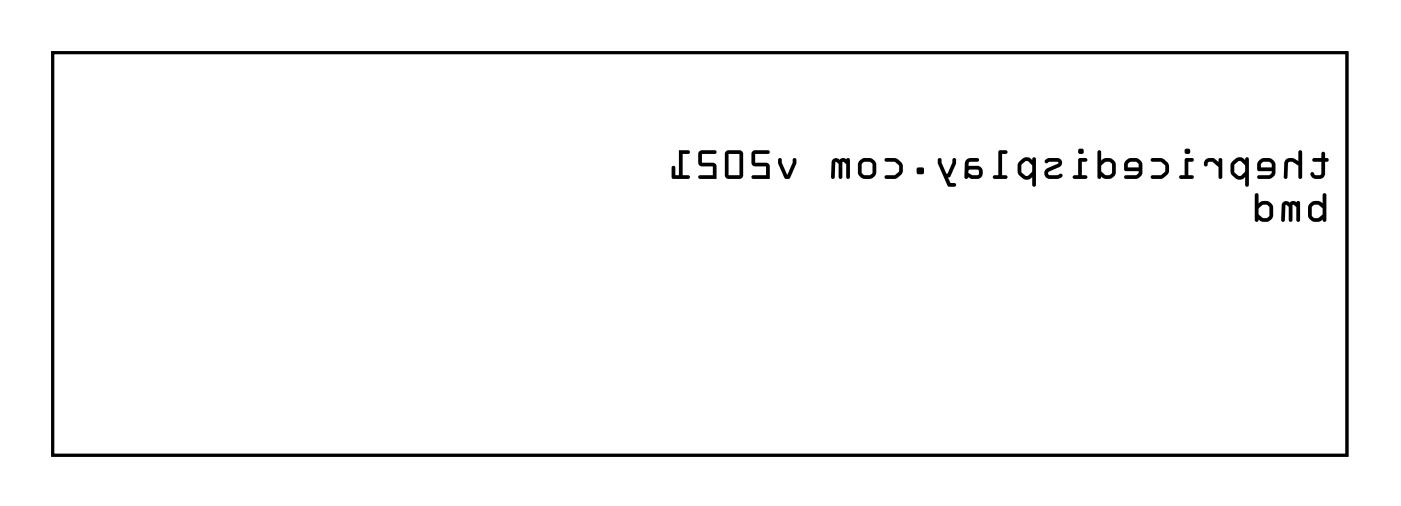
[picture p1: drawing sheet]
<svg xmlns="http://www.w3.org/2000/svg" width="97mm" height="35mm" viewBox="0 0 97 35" stroke-linecap="round" stroke-linejoin="round" font-family="sans-serif">
<path d="M3.6 3.6h89.3v27.8h-89.3z" fill="none" stroke="#000" stroke-width=".2"/>
<g fill="#000">
<path d="M3.6 3.6h89.3v27.8h-89.3zM3.6 3.6v27.8h89.3v-27.8z"/>
<path d="M90.4 14a1.02 1.02 0 0 0-.2 .9l.2 .3a.63 .63 0 0 0 .9-.1 .13 .13 0 0 0 .1 .2 .13 .13 0 0 0 .1-.1v-1.7a.13 .13 0 0 0-.1-.2 .13 .13 0 0 0-.1 .2v.5a.67 .67 0 0 0-.7-.1zM90.4 14l.2-.1a.67 .67 0 0 1 .7 .1v-.5a.13 .13 0 0 1 .1-.2 .13 .13 0 0 1 .1 .2v1.7a.13 .13 0 0 1-.1 .1 .13 .13 0 0 1-.1-.2 .6 .6 0 0 1-.8 .1l-.3-.3a1.02 1.02 0 0 1 .2-.9zM90.5 14.2l.2-.1h.3l.2 .3v.4l-.2 .3h-.3l-.2-.2zM90.5 14.2v.7l.2 .2 .3-.1 .2-.2v-.4l-.2-.3h-.3zM88.5 14l-.1 .2v1a.13 .13 0 0 0 .1 .1 .13 .13 0 0 0 .1-.1l.1-1.1 .2 .2v.9a.13 .13 0 0 0 .1 .1 .13 .13 0 0 0 .2-.1v-1.1l.2 .2v.9a.13 .13 0 0 0 .2 .1 .13 .13 0 0 0 .1-.1v-1.2a.13 .13 0 0 0-.1-.1 .13 .13 0 0 0-.2 .1 .31 .31 0 0 0-.4 0l-.3-.1zM88.5 14l.2-.1 .3 .1a.31 .31 0 0 1 .4 0 .13 .13 0 0 1 .2-.1 .13 .13 0 0 1 .1 .1v1.2a.13 .13 0 0 1-.1 .1 .13 .13 0 0 1-.2-.1v-.9l-.2-.2v.1v1a.13 .13 0 0 1-.2 .1 .13 .13 0 0 1-.1-.1v-.9l-.2-.2v1.1a.13 .13 0 0 1-.2 .1 .13 .13 0 0 1-.1-.1v-1zM86.6 13.4v1.8a.13 .13 0 0 0 .1 .1 .13 .13 0 0 0 .1-.2l.4 .2h.3l.2-.2a1.07 1.07 0 0 0 .1-.9l-.3-.3h-.4l-.3 .1v-.6zM86.6 13.4h.2v.6l.3-.1h.4l.3 .3a1.07 1.07 0 0 1-.1 .9l-.2 .2h-.3l-.4-.2a.13 .13 0 0 1-.1 .2 .13 .13 0 0 1-.1-.1zM86.9 14.3l.2-.2 .4 .1 .1 .1-.1 .7-.3 .1-.3-.3zM86.9 14.3v.5l.2 .2h.3h.1v-.8l-.1-.1h-.3z"/>
<path d="M90.4 14a1.02 1.02 0 0 0-.2 .9l.2 .2a.58 .58 0 0 0 .8 .1l.1-.1a.13 .13 0 0 0 .1 .2 .13 .13 0 0 0 .1-.1v-1.7a.13 .13 0 0 0-.1-.2 .13 .13 0 0 0-.1 .2v.5a.67 .67 0 0 0-.7-.1zM90.5 14.2l.2-.1h.3l.2 .3v.4l-.2 .2-.3 .1-.2-.2zM88.5 14l-.1 .2v1a.13 .13 0 0 0 .1 .1 .13 .13 0 0 0 .1-.1l.1-1.1 .2 .2v.9a.13 .13 0 0 0 .1 .1 .13 .13 0 0 0 .2-.1v-1.1l.2 .2v.9a.13 .13 0 0 0 .2 .1 .13 .13 0 0 0 .1-.1v-1.2a.13 .13 0 0 0-.1-.1 .13 .13 0 0 0-.2 .1 .31 .31 0 0 0-.4 0l-.3-.1zM86.6 13.4v1.8a.13 .13 0 0 0 .1 .1 .13 .13 0 0 0 .1-.2l.4 .2h.3l.2-.2a1.07 1.07 0 0 0 .1-.9 .6 .6 0 0 0-.8-.3l-.2 .1v-.6zM86.9 14.3l.2-.2 .4 .1 .1 .1-.1 .7h-.1h-.3l-.2-.2z"/>
<path d="M90.6 10.9v.3h.6v.8l-.2 .1-.3-.1a.14 .14 0 0 0-.2-.1 .14 .14 0 0 0-.1 .1 .54 .54 0 0 0 .5 .4 .54 .54 0 0 0 .5-.4v-.8h.2l.1-.2-.1-.1h-.2v-.3a.13 .13 0 0 0-.1-.1 .13 .13 0 0 0-.1 .1v.3zM90.6 10.9h.6v-.3a.13 .13 0 0 1 .1-.1 .13 .13 0 0 1 .1 .1v.3h.1a.13 .13 0 0 1 .2 .1 .14 .14 0 0 1-.2 .2h-.1v.8a.51 .51 0 0 1-.5 .4 .51 .51 0 0 1-.5-.4 .19 .19 0 0 1 .2-.1 .19 .19 0 0 1 .1 .2l.5-.1v-.8h-.6zM88.7 11l-.1 .3v.9a.13 .13 0 0 0 .1 .1 .13 .13 0 0 0 .1-.1l.1-.9 .1-.1h.2l.4 .2v.8a.13 .13 0 0 0 .1 .1 .13 .13 0 0 0 .1-.1v-1.7a.13 .13 0 0 0-.1-.1 .13 .13 0 0 0-.1 .1v.6l-.5-.2zM88.7 11l.4-.1 .5 .2v-.6a.13 .13 0 0 1 .1-.1 .13 .13 0 0 1 .1 .1v1.7a.13 .13 0 0 1-.1 .2 .13 .13 0 0 1-.1-.2v-.8l-.4-.2h-.2l-.1 .1-.1 .9a.13 .13 0 0 1-.1 .2 .13 .13 0 0 1-.1-.2v-.9zM86.9 11.1l-.2 .3 .1 .4h.9v.1l-.1 .2h-.7a.13 .13 0 0 0-.2 .1 .13 .13 0 0 0 .2 .1h.7l.3-.1a1.05 1.05 0 0 0 .1-.9l-.2-.2a.63 .63 0 0 0-.6-.2zM86.9 11.1l.2-.2h.6l.3 .4a1.06 1.06 0 0 1-.1 .9l-.3 .1-.7 .1a.14 .14 0 0 1-.2-.2 .13 .13 0 0 1 .2-.1h.7l.1-.3h-.9l-.1-.4zM87.1 11.2h.5l.1 .1v.3h-.7zM87.1 11.2l-.1 .4h.7v-.3l-.1-.1zM85 11.1l-.1 .2v.5v.2l.4 .3a.46 .46 0 0 0 .6-.1v.6a.13 .13 0 0 0 .1 .1 .13 .13 0 0 0 .2-.1v-1.8a.13 .13 0 0 0-.2-.1 .13 .13 0 0 0-.1 .2l-.1-.2a.46 .46 0 0 0-.6 .1zM85 11.1a.51 .51 0 0 1 .9-.1 .14 .14 0 0 1 .1-.1 .14 .14 0 0 1 .2 .1v1.8a.13 .13 0 0 1-.2 .1 .13 .13 0 0 1-.1-.1v-.6a.46 .46 0 0 1-.6 .1 .85 .85 0 0 1-.4-1zM85.2 11.3l.4-.2 .3 .3v.5l-.3 .2h-.1l-.3-.2zM85.2 11.3v.6l.3 .2h.1l.3-.2v-.5l-.3-.3zM83.2 11l-.1 .3a.14 .14 0 0 0 .1 .2 .14 .14 0 0 0 .1-.2l.1-.1h.3l.4 .3v.7a.13 .13 0 0 0 .1 .1 .13 .13 0 0 0 .1-.1v-1.2a.13 .13 0 0 0-.1-.1 .13 .13 0 0 0-.1 .1v.2l-.4-.3h-.3zM83.2 11l.2-.1h.3l.4 .3v-.2a.13 .13 0 0 1 .1-.1 .13 .13 0 0 1 .1 .1v1.2a.13 .13 0 0 1-.1 .2 .13 .13 0 0 1-.1-.2v-.7l-.4-.3h-.3a.2 .2 0 0 1-.1 .2 .2 .2 0 0 1-.2 .1v-.2zM81.8 10.9l-.1 1.2h-.2a.13 .13 0 0 0-.1 .1 .13 .13 0 0 0 .1 .1h.7a.13 .13 0 0 0 .2-.1 .13 .13 0 0 0-.2-.1h-.2v-.9h.2a.14 .14 0 0 0 .2-.2 .13 .13 0 0 0-.2-.1zM81.8 10.9h.4a.13 .13 0 0 1 .2 .1 .14 .14 0 0 1-.2 .2h-.2v.9h.2a.13 .13 0 0 1 .2 .1 .14 .14 0 0 1-.2 .2h-.7a.13 .13 0 0 1-.1-.2 .13 .13 0 0 1 .1-.1h.2zM81.7 10.5a.2 .2 0 0 0 .4 0 .2 .2 0 0 0-.4 0zM81.7 10.4a.2 .2 0 0 1 .4 0 .2 .2 0 0 1-.4 0zM79.4 10.9l.1 .3h.6l.3 .3v.3l-.3 .3h-.6a.13 .13 0 0 0-.1 .1 .13 .13 0 0 0 .1 .1h.7l.3-.2a.74 .74 0 0 0 0-.9l-.4-.3zM79.4 10.9h.7l.2 .1a.71 .71 0 0 1 0 1.3l-.2 .1h-.6a.13 .13 0 0 1-.1-.2 .13 .13 0 0 1 .1-.1h.6l.3-.3v-.3l-.3-.3h-.6zM77.7 11.1l-.1 .3v.4h1v.1l-.2 .2h-.7a.13 .13 0 0 0-.1 .1 .13 .13 0 0 0 .1 .1h.7l.3-.1a1.05 1.05 0 0 0 .1-.9l-.1-.2a.63 .63 0 0 0-.7-.2zM77.7 11.1l.3-.2h.5l.3 .4a1.06 1.06 0 0 1-.1 .9l-.3 .1-.7 .1a.13 .13 0 0 1-.1-.2 .13 .13 0 0 1 .1-.1h.7l.2-.3h-1v-.4zM77.9 11.2h.5l.2 .1v.3h-.8zM77.9 11.2l-.1 .4h.8v-.3l-.2-.1zM75.8 10.4l-.1 1.8a.13 .13 0 0 0 .2 .1 .13 .13 0 0 0 .1-.1l.3 .1h.3l.3-.1a1.07 1.07 0 0 0 .1-.9l-.4-.4h-.4l-.2 .2v-.7zM75.8 10.4h.2v.7l.2-.2h.4l.4 .4a1.07 1.07 0 0 1-.1 .9l-.3 .1-.3 .1-.3-.2a.13 .13 0 0 1-.1 .1 .13 .13 0 0 1-.2-.1zM76 11.4l.3-.2h.3l.1 .2v.6l-.4 .1-.3-.2zM76 11.4v.5l.3 .2h.3l.1-.1v-.7l-.2-.1h-.2zM74.4 10.9v1.2h-.3a.13 .13 0 0 0-.1 .1 .13 .13 0 0 0 .1 .1h.8a.13 .13 0 0 0 .1-.1 .13 .13 0 0 0-.1-.1h-.3v-.9h.3a.13 .13 0 0 0 .1-.2 .13 .13 0 0 0-.1-.1zM74.4 10.9h.5a.13 .13 0 0 1 .1 .1 .13 .13 0 0 1-.1 .2h-.3v.9h.3a.13 .13 0 0 1 .1 .1 .13 .13 0 0 1-.1 .2h-.8a.13 .13 0 0 1-.1-.2 .13 .13 0 0 1 .1-.1h.3zM74.4 10.5a.2 .2 0 0 0 .4 0 .2 .2 0 0 0-.4 0zM74.4 10.4a.2 .2 0 0 1 .4 0 .2 .2 0 0 1-.4 0zM72.1 11.1a.14 .14 0 0 0 .1 .2 .14 .14 0 0 0 .2-.1h.6l-.8 .5-.2 .3a.39 .39 0 0 0 .4 .3h.5l.4-.1a.14 .14 0 0 0-.1-.2 .14 .14 0 0 0-.2 .1h-.6l-.1-.1 .1-.2 .7-.3a.33 .33 0 0 0 .2-.3 .33 .33 0 0 0-.3-.3h-.6zM72.1 11.1a.97 .97 0 0 1 1.1-.1l.1 .2-.1 .3-.8 .3-.1 .2 .1 .1h.6a.15 .15 0 0 1 .2-.1 .15 .15 0 0 1 .1 .2 .88 .88 0 0 1-1.2-.1v-.3l.1-.1 .8-.5h-.6a.17 .17 0 0 1-.2 .1 .17 .17 0 0 1-.1-.2zM70.4 11.1l-.2 .2v.5v.2l.4 .3a.46 .46 0 0 0 .6-.1v.6a.13 .13 0 0 0 .1 .1 .13 .13 0 0 0 .2-.1v-1.8a.13 .13 0 0 0-.2-.1 .13 .13 0 0 0-.1 .2l-.1-.2a.46 .46 0 0 0-.6 .1zM70.3 11.1a.51 .51 0 0 1 .9-.1 .14 .14 0 0 1 .1-.1 .14 .14 0 0 1 .2 .1v1.8a.13 .13 0 0 1-.2 .1 .13 .13 0 0 1-.1-.1v-.6a.46 .46 0 0 1-.6 .1 .85 .85 0 0 1-.4-1zM70.5 11.3l.4-.2 .3 .3v.5l-.3 .2h-.1l-.3-.2zM70.5 11.3v.6l.3 .2h.1l.3-.2v-.5l-.3-.3zM68.9 10.4v1.7h-.3a.13 .13 0 0 0-.1 .1 .13 .13 0 0 0 .1 .1h.8a.13 .13 0 0 0 .1-.1 .13 .13 0 0 0-.1-.1h-.3v-1.5h.3a.13 .13 0 0 0 .1-.1 .13 .13 0 0 0-.1-.1zM68.9 10.4h.5a.13 .13 0 0 1 .1 .1 .13 .13 0 0 1-.1 .1h-.3v1.5h.3a.13 .13 0 0 1 .1 .1 .13 .13 0 0 1-.1 .2h-.8a.13 .13 0 0 1-.1-.2 .13 .13 0 0 1 .1-.1h.3zM66.7 11l-.1 .3-.1 .9a.13 .13 0 0 0 .2 .1 .13 .13 0 0 0 .1-.1l.2 .1h.4a.46 .46 0 0 0 .4-.4 .46 .46 0 0 0-.4-.5l-.6 .1 .1-.3h.5a.13 .13 0 0 0 .1-.2 .13 .13 0 0 0-.1-.1h-.4zM66.7 11l.3-.1h.4a.13 .13 0 0 1 .2 .1 .14 .14 0 0 1-.2 .2h-.5l-.1 .3 .6-.1a.46 .46 0 0 1 .4 .5 .46 .46 0 0 1-.4 .5l-.4-.1-.2-.1a.13 .13 0 0 1-.1 .2 .14 .14 0 0 1-.2-.2l.1-.9zM66.8 11.7h.7v.3l-.4 .1-.3-.2zM66.8 11.7v.2l.3 .2 .4-.1v-.3zM64.7 10.9v.4l.7 1.5 .4 .1a.13 .13 0 0 0 .2-.1 .14 .14 0 0 0-.2-.2h-.2l-.2-.4h.2l.4-.9v-.3a.13 .13 0 0 0-.2-.1 .13 .13 0 0 0-.1 .1v.2l-.3 .8h-.1l-.3-.8-.1-.2zM64.7 10.9l.3 .1v.2l.3 .8h.1l.3-.8v-.2a.13 .13 0 0 1 .1-.1 .13 .13 0 0 1 .2 .1v.3l-.4 .9h-.2l.2 .4h.2a.14 .14 0 0 1 .2 .2 .13 .13 0 0 1-.2 .1l-.4-.1-.7-1.5zM63.3 11.6v.4h.4v-.4zM63.3 11.6h.4v.4h-.4zM61.1 10.9v.3h.6l.3 .3v.3l-.2 .3h-.6a.13 .13 0 0 0-.2 .1 .13 .13 0 0 0 .2 .1h.6l.4-.2a.74 .74 0 0 0 0-.9l-.4-.3zM61.1 10.9h.6l.3 .1a.71 .71 0 0 1-.1 1.3l-.2 .1h-.5a.14 .14 0 0 1-.2-.2 .13 .13 0 0 1 .2-.1h.6l.2-.3v-.3l-.3-.3h-.6zM59.3 11.1a1.02 1.02 0 0 0-.1 .8l.1 .2 .2 .2h.6l.2-.1a1.05 1.05 0 0 0 .1-.9l-.1-.2a.64 .64 0 0 0-.7-.2zM59.3 11.1l.3-.2h.5l.3 .4a1.06 1.06 0 0 1-.1 .9l-.2 .1h-.6l-.2-.2-.1-.2a1.02 1.02 0 0 1 .1-.8zM59.5 11.2h.5l.2 .1v.6l-.1 .2h-.5l-.1-.2-.1-.5zM59.5 11.2l-.1 .2 .1 .5 .1 .2h.5l.1-.2v-.6l-.2-.1zM57.5 11l-.1 .2-.1 1a.13 .13 0 0 0 .2 .1 .13 .13 0 0 0 .1-.1l.1-1 .2 .1v.9a.13 .13 0 0 0 .1 .1 .13 .13 0 0 0 .1-.1l.1-1 .2 .1v.9a.13 .13 0 0 0 .1 .1 .13 .13 0 0 0 .1-.1v-1.2a.13 .13 0 0 0-.1-.1 .13 .13 0 0 0-.1 .1 .31 .31 0 0 0-.5 0l-.2-.1zM57.5 11l.2-.1 .2 .1a.31 .31 0 0 1 .5 0 .13 .13 0 0 1 .1-.1 .13 .13 0 0 1 .1 .1v1.2a.13 .13 0 0 1-.1 .2 .13 .13 0 0 1-.1-.2v-.9l-.2-.1h-.1v1a.13 .13 0 0 1-.1 .2 .13 .13 0 0 1-.1-.2v-.9l-.2-.1-.1 1a.13 .13 0 0 1-.1 .2 .14 .14 0 0 1-.2-.2l.1-1zM53.7 10.9v.4l.4 1h.1h.3l.4-1v-.3a.13 .13 0 0 0-.1-.1 .13 .13 0 0 0-.1 .1v.2l-.4 .9-.4-.9v-.2zM53.7 10.9l.2 .1v.2l.4 .9 .4-.9v-.2a.13 .13 0 0 1 .1-.1 .13 .13 0 0 1 .1 .1v.3l-.4 1-.3 .1-.1-.1-.4-1zM51.9 10.4l-.1 .2 .1 .8 .2 .1h.8v.6h-.9a.13 .13 0 0 0-.2 .1 .13 .13 0 0 0 .2 .1l1.1 .1v-.9l-.1-.2-.1-.1h-.8v-.6h.9a.13 .13 0 0 0 .1-.1 .13 .13 0 0 0-.1-.1h-.9zM51.9 10.4h.2h.9a.13 .13 0 0 1 .1 .1 .13 .13 0 0 1-.1 .1h-.9v.6h.8l.1 .1 .1 .2v.9h-1.1a.14 .14 0 0 1-.2-.2 .13 .13 0 0 1 .2-.1h.9v-.6h-.8l-.2-.1-.1-.8zM50.1 10.4l-.1 .2v1.6l.3 .1h.8l.2-.2v-1.6l-.3-.1h-.7zM50.1 10.4h.2h.7l.3 .1v1.6l-.2 .2-.8 .1-.3-.2v-1.6zM50.3 10.6h.7v1.5h-.7zM50.3 10.6v1.5h.7v-1.5zM48.3 10.4l-.1 .2 .1 .8 .1 .1h.8v.6h-.9a.13 .13 0 0 0-.1 .1 .13 .13 0 0 0 .1 .1l1.1 .1v-.9v-.2l-.2-.1h-.8v-.6h.9a.13 .13 0 0 0 .1-.1 .13 .13 0 0 0-.1-.1h-.9zM48.2 10.4h.2h.9a.13 .13 0 0 1 .1 .1 .13 .13 0 0 1-.1 .1h-.9v.6h.8l.2 .1v.2v.9h-1.1a.13 .13 0 0 1-.1-.2 .13 .13 0 0 1 .1-.1h.9v-.6h-.8l-.2-.1v-.8zM46.8 10.4v1.7h-.2v-.5a.13 .13 0 0 0-.1-.2 .14 .14 0 0 0-.2 .2v.6l.1 .1h1.1a.13 .13 0 0 0 .1-.1 .13 .13 0 0 0-.1-.1h-.4v-1.5h.4a.13 .13 0 0 0 .1-.1 .13 .13 0 0 0-.1-.1zM46.8 10.4h.7a.13 .13 0 0 1 .1 .1 .13 .13 0 0 1-.1 .1h-.4v1.5h.4a.13 .13 0 0 1 .1 .1 .13 .13 0 0 1-.1 .2l-1.1-.1-.1-.1v-.6a.14 .14 0 0 1 .2-.2 .13 .13 0 0 1 .1 .2v.5h.2z"/>
<path d="M90.6 10.9v.3h.6v.8l-.2 .1-.3-.1a.14 .14 0 0 0-.2-.1 .14 .14 0 0 0-.1 .1 .54 .54 0 0 0 .5 .4 .54 .54 0 0 0 .5-.4v-.8h.1a.14 .14 0 0 0 .2-.2 .13 .13 0 0 0-.2-.1h-.1v-.3a.13 .13 0 0 0-.1-.1 .13 .13 0 0 0-.1 .1v.3zM88.7 11l-.1 .3v.9a.13 .13 0 0 0 .1 .2 .13 .13 0 0 0 .1-.2l.1-.9 .1-.1h.2l.4 .2v.8a.13 .13 0 0 0 .1 .2 .13 .13 0 0 0 .1-.2v-1.7a.13 .13 0 0 0-.1-.1 .13 .13 0 0 0-.1 .1v.6l-.5-.2zM86.9 11.1l-.2 .3 .1 .4h.9v.1l-.1 .2h-.7a.13 .13 0 0 0-.2 .1 .14 .14 0 0 0 .2 .2l.7-.1 .3-.1a1.05 1.05 0 0 0 .1-.9l-.2-.2a.63 .63 0 0 0-.6-.2zM87.1 11.2h.5l.1 .1v.3h-.7zM85 11.1l-.1 .2a.78 .78 0 0 0 .6 1.1l.4-.2v.6a.13 .13 0 0 0 .1 .1 .13 .13 0 0 0 .2-.1v-1.8a.14 .14 0 0 0-.2-.1 .14 .14 0 0 0-.1 .1l-.1-.1a.52 .52 0 0 0-.8 .2zM85.2 11.3l.4-.2 .3 .3v.5l-.3 .2h-.1l-.3-.2zM83.2 11l-.1 .3a.14 .14 0 0 0 .1 .2 .14 .14 0 0 0 .1-.2l.1-.1h.3l.4 .3v.7a.13 .13 0 0 0 .1 .2 .13 .13 0 0 0 .1-.2v-1.2a.13 .13 0 0 0-.1-.1 .13 .13 0 0 0-.1 .1v.2l-.4-.3h-.3zM81.8 10.9l-.1 1.2h-.2a.13 .13 0 0 0-.1 .1 .13 .13 0 0 0 .1 .2h.7a.14 .14 0 0 0 .2-.2 .13 .13 0 0 0-.2-.1h-.2v-.9h.2a.14 .14 0 0 0 .2-.2 .13 .13 0 0 0-.2-.1zM81.7 10.5a.2 .2 0 0 0 .4 0 .2 .2 0 0 0-.4 0zM79.4 10.9l.1 .3h.6l.3 .3v.3l-.3 .3h-.6a.13 .13 0 0 0-.1 .1 .13 .13 0 0 0 .1 .2h.6a.73 .73 0 0 0 .6-.8 .73 .73 0 0 0-.6-.7zM77.7 11.1l-.1 .3v.4h1v.1l-.2 .2h-.7a.13 .13 0 0 0-.1 .1 .13 .13 0 0 0 .1 .2l.7-.1 .3-.1a1.05 1.05 0 0 0 .1-.9l-.1-.2a.63 .63 0 0 0-.7-.2zM77.9 11.2h.5l.2 .1v.3h-.8zM75.8 10.4l-.1 1.8a.13 .13 0 0 0 .2 .1 .13 .13 0 0 0 .1-.1l.3 .2 .3-.1 .3-.1a1.07 1.07 0 0 0 .1-.9 .6 .6 0 0 0-.8-.4l-.2 .2v-.7zM76 11.4l.3-.2h.3l.1 .2v.6l-.1 .1h-.3l-.3-.2zM74.4 10.9v1.2h-.3a.13 .13 0 0 0-.1 .1 .13 .13 0 0 0 .1 .2h.8a.13 .13 0 0 0 .1-.2 .13 .13 0 0 0-.1-.1h-.3v-.9h.3a.13 .13 0 0 0 .1-.2 .13 .13 0 0 0-.1-.1zM74.4 10.5a.2 .2 0 0 0 .4 0 .2 .2 0 0 0-.4 0zM72.1 11.1a.14 .14 0 0 0 .1 .2 .14 .14 0 0 0 .2-.1h.6l-.7 .4a.39 .39 0 0 0-.2 .4 .39 .39 0 0 0 .3 .4h.5l.4-.2a.17 .17 0 0 0-.1-.2 .17 .17 0 0 0-.2 .1h-.6l-.1-.1 .1-.2 .7-.3a.33 .33 0 0 0 .2-.3 .33 .33 0 0 0-.3-.3h-.6zM70.4 11.1l-.2 .2a.78 .78 0 0 0 .6 1.1l.4-.2v.6a.13 .13 0 0 0 .1 .1 .13 .13 0 0 0 .2-.1v-1.8a.14 .14 0 0 0-.2-.1 .14 .14 0 0 0-.1 .1l-.1-.1a.52 .52 0 0 0-.7 .2zM70.5 11.3l.4-.2 .3 .3v.5l-.3 .2h-.1l-.3-.2zM68.9 10.4v1.7h-.3a.13 .13 0 0 0-.1 .1 .13 .13 0 0 0 .1 .2h.8a.13 .13 0 0 0 .1-.2 .13 .13 0 0 0-.1-.1h-.3v-1.5h.3a.13 .13 0 0 0 .1-.1 .13 .13 0 0 0-.1-.1zM66.7 11l-.1 .3-.1 .9a.14 .14 0 0 0 .2 .2 .13 .13 0 0 0 .1-.2l.2 .1 .4 .1a.46 .46 0 0 0 .4-.5 .46 .46 0 0 0-.4-.5l-.6 .1 .1-.3h.5a.14 .14 0 0 0 .2-.2 .13 .13 0 0 0-.2-.1h-.4zM66.8 11.7h.7v.3l-.4 .1-.3-.2zM64.7 10.9v.4l.7 1.5 .4 .1a.13 .13 0 0 0 .2-.1 .14 .14 0 0 0-.2-.2h-.2l-.2-.4h.2l.4-.9v-.3a.13 .13 0 0 0-.2-.1 .13 .13 0 0 0-.1 .1v.2l-.3 .8h-.1l-.3-.8-.1-.2zM63.3 11.6v.4h.4v-.4zM61.1 10.9v.3h.6l.3 .3v.3l-.2 .3h-.6a.13 .13 0 0 0-.2 .1 .14 .14 0 0 0 .2 .2h.5a.73 .73 0 0 0 .6-.8 .73 .73 0 0 0-.6-.7zM59.3 11.1a1.02 1.02 0 0 0-.1 .8l.1 .2 .2 .2h.6l.2-.1a1.05 1.05 0 0 0 .1-.9l-.1-.2a.64 .64 0 0 0-.7-.2zM59.5 11.2h.5l.2 .1v.6l-.1 .2h-.5l-.1-.2-.1-.5zM57.5 11l-.1 .2-.1 1a.14 .14 0 0 0 .2 .2 .13 .13 0 0 0 .1-.2l.1-1 .2 .1v.9a.13 .13 0 0 0 .1 .2 .13 .13 0 0 0 .1-.2l.1-1 .2 .1v.9a.13 .13 0 0 0 .1 .2 .13 .13 0 0 0 .1-.2v-1.2a.13 .13 0 0 0-.1-.1 .13 .13 0 0 0-.1 .1 .31 .31 0 0 0-.5 0l-.2-.1zM53.7 10.9v.4l.4 1 .1 .1 .3-.1 .4-1v-.3a.13 .13 0 0 0-.1-.1 .13 .13 0 0 0-.1 .1v.2l-.4 .9-.4-.9v-.2zM51.9 10.4l-.1 .2 .1 .8 .2 .1h.8v.6h-.9a.13 .13 0 0 0-.2 .1 .14 .14 0 0 0 .2 .2h1.1v-.9l-.1-.2-.1-.1h-.8v-.6h.9a.13 .13 0 0 0 .1-.1 .13 .13 0 0 0-.1-.1h-.9zM50.1 10.4l-.1 .2v1.6l.3 .2 .8-.1 .2-.2v-1.6l-.3-.1h-.7zM50.3 10.6h.7v1.5h-.7zM48.3 10.4l-.1 .2v.8l.2 .1h.8v.6h-.9a.13 .13 0 0 0-.1 .1 .13 .13 0 0 0 .1 .2h1.1v-.9v-.2l-.2-.1h-.8v-.6h.9a.13 .13 0 0 0 .1-.1 .13 .13 0 0 0-.1-.1h-.9zM46.8 10.4v1.7h-.2v-.5a.13 .13 0 0 0-.1-.2 .14 .14 0 0 0-.2 .2v.6l.1 .1 1.1 .1a.13 .13 0 0 0 .1-.2 .13 .13 0 0 0-.1-.1h-.4v-1.5h.4a.13 .13 0 0 0 .1-.1 .13 .13 0 0 0-.1-.1z"/>
</g>
<circle cx="45.5" cy="30.1" r=".74" fill="#fff"/>
<circle cx="45.5" cy="30.1" r=".74" fill="none" stroke="#fff" stroke-width=".76" stroke-linecap="butt"/>
<circle cx="48.1" cy="30.1" r=".74" fill="#fff"/>
<circle cx="48.1" cy="30.1" r=".74" fill="none" stroke="#fff" stroke-width=".76" stroke-linecap="butt"/>
<circle cx="50.6" cy="30.1" r=".74" fill="#fff"/>
<circle cx="50.6" cy="30.1" r=".74" fill="none" stroke="#fff" stroke-width=".76" stroke-linecap="butt"/>
<circle cx="53.2" cy="30.1" r=".74" fill="#fff"/>
<circle cx="53.2" cy="30.1" r=".74" fill="none" stroke="#fff" stroke-width=".76" stroke-linecap="butt"/>
<circle cx="55.7" cy="30.1" r=".74" fill="#fff"/>
<circle cx="55.7" cy="30.1" r=".74" fill="none" stroke="#fff" stroke-width=".76" stroke-linecap="butt"/>
<circle cx="58.2" cy="30.1" r=".74" fill="#fff"/>
<circle cx="58.2" cy="30.1" r=".74" fill="none" stroke="#fff" stroke-width=".76" stroke-linecap="butt"/>
<circle cx="60.8" cy="30.1" r=".74" fill="#fff"/>
<circle cx="60.8" cy="30.1" r=".74" fill="none" stroke="#fff" stroke-width=".76" stroke-linecap="butt"/>
<circle cx="63.3" cy="30.1" r=".74" fill="#fff"/>
<circle cx="63.3" cy="30.1" r=".74" fill="none" stroke="#fff" stroke-width=".76" stroke-linecap="butt"/>
<circle cx="65.9" cy="30.1" r=".74" fill="#fff"/>
<circle cx="65.9" cy="30.1" r=".74" fill="none" stroke="#fff" stroke-width=".76" stroke-linecap="butt"/>
<circle cx="68.4" cy="30.1" r=".74" fill="#fff"/>
<circle cx="68.4" cy="30.1" r=".74" fill="none" stroke="#fff" stroke-width=".76" stroke-linecap="butt"/>
<circle cx="70.9" cy="30.1" r=".74" fill="#fff"/>
<circle cx="70.9" cy="30.1" r=".74" fill="none" stroke="#fff" stroke-width=".76" stroke-linecap="butt"/>
<circle cx="73.5" cy="30.1" r=".74" fill="#fff"/>
<circle cx="73.5" cy="30.1" r=".74" fill="none" stroke="#fff" stroke-width=".76" stroke-linecap="butt"/>
<circle cx="76" cy="30.1" r=".74" fill="#fff"/>
<circle cx="76" cy="30.1" r=".74" fill="none" stroke="#fff" stroke-width=".76" stroke-linecap="butt"/>
<circle cx="78.6" cy="30.1" r=".74" fill="#fff"/>
<circle cx="78.6" cy="30.1" r=".74" fill="none" stroke="#fff" stroke-width=".76" stroke-linecap="butt"/>
<circle cx="81.1" cy="30.1" r=".74" fill="#fff"/>
<circle cx="81.1" cy="30.1" r=".74" fill="none" stroke="#fff" stroke-width=".76" stroke-linecap="butt"/>
<circle cx="83.6" cy="30.1" r=".74" fill="#fff"/>
<circle cx="83.6" cy="30.1" r=".74" fill="none" stroke="#fff" stroke-width=".76" stroke-linecap="butt"/>
<circle cx="86.2" cy="30.1" r=".74" fill="#fff"/>
<circle cx="86.2" cy="30.1" r=".74" fill="none" stroke="#fff" stroke-width=".76" stroke-linecap="butt"/>
<circle cx="88.7" cy="30.1" r=".74" fill="#fff"/>
<circle cx="88.7" cy="30.1" r=".74" fill="none" stroke="#fff" stroke-width=".76" stroke-linecap="butt"/>
<circle cx="91.3" cy="30.1" r=".74" fill="#fff"/>
<circle cx="91.3" cy="30.1" r=".74" fill="none" stroke="#fff" stroke-width=".76" stroke-linecap="butt"/>
<circle cx="45.5" cy="5" r=".74" fill="#fff"/>
<circle cx="45.5" cy="5" r=".74" fill="none" stroke="#fff" stroke-width=".76" stroke-linecap="butt"/>
<circle cx="48.1" cy="5" r=".74" fill="#fff"/>
<circle cx="48.1" cy="5" r=".74" fill="none" stroke="#fff" stroke-width=".76" stroke-linecap="butt"/>
<circle cx="50.6" cy="5" r=".74" fill="#fff"/>
<circle cx="50.6" cy="5" r=".74" fill="none" stroke="#fff" stroke-width=".76" stroke-linecap="butt"/>
<circle cx="53.2" cy="5" r=".74" fill="#fff"/>
<circle cx="53.2" cy="5" r=".74" fill="none" stroke="#fff" stroke-width=".76" stroke-linecap="butt"/>
<circle cx="55.7" cy="5" r=".74" fill="#fff"/>
<circle cx="55.7" cy="5" r=".74" fill="none" stroke="#fff" stroke-width=".76" stroke-linecap="butt"/>
<circle cx="58.2" cy="5" r=".74" fill="#fff"/>
<circle cx="58.2" cy="5" r=".74" fill="none" stroke="#fff" stroke-width=".76" stroke-linecap="butt"/>
<circle cx="60.8" cy="5" r=".74" fill="#fff"/>
<circle cx="60.8" cy="5" r=".74" fill="none" stroke="#fff" stroke-width=".76" stroke-linecap="butt"/>
<circle cx="63.3" cy="5" r=".74" fill="#fff"/>
<circle cx="63.3" cy="5" r=".74" fill="none" stroke="#fff" stroke-width=".76" stroke-linecap="butt"/>
<circle cx="65.9" cy="5" r=".74" fill="#fff"/>
<circle cx="65.9" cy="5" r=".74" fill="none" stroke="#fff" stroke-width=".76" stroke-linecap="butt"/>
<circle cx="68.4" cy="5" r=".74" fill="#fff"/>
<circle cx="68.4" cy="5" r=".74" fill="none" stroke="#fff" stroke-width=".76" stroke-linecap="butt"/>
<circle cx="70.9" cy="5" r=".74" fill="#fff"/>
<circle cx="70.9" cy="5" r=".74" fill="none" stroke="#fff" stroke-width=".76" stroke-linecap="butt"/>
<circle cx="73.5" cy="5" r=".74" fill="#fff"/>
<circle cx="73.5" cy="5" r=".74" fill="none" stroke="#fff" stroke-width=".76" stroke-linecap="butt"/>
<circle cx="76" cy="5" r=".74" fill="#fff"/>
<circle cx="76" cy="5" r=".74" fill="none" stroke="#fff" stroke-width=".76" stroke-linecap="butt"/>
<circle cx="78.6" cy="5" r=".74" fill="#fff"/>
<circle cx="78.6" cy="5" r=".74" fill="none" stroke="#fff" stroke-width=".76" stroke-linecap="butt"/>
<circle cx="81.1" cy="5" r=".74" fill="#fff"/>
<circle cx="81.1" cy="5" r=".74" fill="none" stroke="#fff" stroke-width=".76" stroke-linecap="butt"/>
<circle cx="83.6" cy="5" r=".74" fill="#fff"/>
<circle cx="83.6" cy="5" r=".74" fill="none" stroke="#fff" stroke-width=".76" stroke-linecap="butt"/>
<circle cx="86.2" cy="5" r=".74" fill="#fff"/>
<circle cx="86.2" cy="5" r=".74" fill="none" stroke="#fff" stroke-width=".76" stroke-linecap="butt"/>
<circle cx="88.7" cy="5" r=".74" fill="#fff"/>
<circle cx="88.7" cy="5" r=".74" fill="none" stroke="#fff" stroke-width=".76" stroke-linecap="butt"/>
<circle cx="91.3" cy="5" r=".74" fill="#fff"/>
<circle cx="91.3" cy="5" r=".74" fill="none" stroke="#fff" stroke-width=".76" stroke-linecap="butt"/>
<circle cx="15.1" cy="9.8" r=".75" fill="#fff"/>
<circle cx="15.1" cy="9.8" r=".75" fill="none" stroke="#fff" stroke-width=".63" stroke-linecap="butt"/>
<path d="M13.5 9.1a.94 .94 0 0 0-.3 1 .94 .94 0 0 0 .9 .6h1.9a.94 .94 0 0 0 .9-.9 .94 .94 0 0 0-.9-1h-1.9l-.4 .1zM14.5 9.8a.56 .56 0 0 1 1.1 0 .56 .56 0 0 1-1.1 0z" fill="#fff"/>
<g fill="none" stroke="#fff" stroke-width=".25">
<path d="M13.5 9.1l.2-.2 .4-.1h1.9a.94 .94 0 0 1 .9 1 .94 .94 0 0 1-.9 .9h-1.9a.94 .94 0 0 1-.9-.6 .94 .94 0 0 1 .3-1z"/>
<circle cx="15.1" cy="9.8" r=".56"/>
</g>
<circle cx="15.1" cy="12.3" r=".75" fill="#fff"/>
<circle cx="15.1" cy="12.3" r=".75" fill="none" stroke="#fff" stroke-width=".63" stroke-linecap="butt"/>
<path d="M13.5 11.7a.94 .94 0 0 0-.3 1 .94 .94 0 0 0 .9 .6h1.9a.94 .94 0 0 0 .9-1 .94 .94 0 0 0-.9-.9h-1.9l-.4 .1zM14.5 12.3a.56 .56 0 0 1 1.1 0 .56 .56 0 0 1-1.1 0z" fill="#fff"/>
<g fill="none" stroke="#fff" stroke-width=".25">
<path d="M13.5 11.7l.2-.2 .4-.1h1.9a.94 .94 0 0 1 .9 .9 .94 .94 0 0 1-.9 1h-1.9a.94 .94 0 0 1-.9-.6 .94 .94 0 0 1 .3-1z"/>
<circle cx="15.1" cy="12.3" r=".56"/>
</g>
<circle cx="15.1" cy="14.9" r=".75" fill="#fff"/>
<circle cx="15.1" cy="14.9" r=".75" fill="none" stroke="#fff" stroke-width=".63" stroke-linecap="butt"/>
<path d="M13.5 14.2a.94 .94 0 0 0-.3 1 .94 .94 0 0 0 .9 .6h1.9a.94 .94 0 0 0 .9-.9 .94 .94 0 0 0-.9-1h-1.9l-.4 .1zM14.5 14.9a.56 .56 0 0 1 1.1 0 .56 .56 0 0 1-1.1 0z" fill="#fff"/>
<g fill="none" stroke="#fff" stroke-width=".25">
<path d="M13.5 14.2l.2-.2 .4-.1h1.9a.94 .94 0 0 1 .9 1 .94 .94 0 0 1-.9 .9h-1.9a.94 .94 0 0 1-.9-.6 .94 .94 0 0 1 .3-1z"/>
<circle cx="15.1" cy="14.9" r=".56"/>
</g>
<circle cx="15.1" cy="17.4" r=".75" fill="#fff"/>
<circle cx="15.1" cy="17.4" r=".75" fill="none" stroke="#fff" stroke-width=".63" stroke-linecap="butt"/>
<path d="M13.5 16.7a.94 .94 0 0 0-.3 1.1 .94 .94 0 0 0 .9 .5h1.9a.94 .94 0 0 0 .9-.9 .94 .94 0 0 0-.9-.9h-1.9h-.4zM14.5 17.4a.56 .56 0 0 1 1.1 0 .56 .56 0 0 1-1.1 0z" fill="#fff"/>
<g fill="none" stroke="#fff" stroke-width=".25">
<path d="M13.5 16.7l.2-.2h.4h1.9a.94 .94 0 0 1 .9 .9 .94 .94 0 0 1-.9 .9h-1.9a.94 .94 0 0 1-.9-.5 .94 .94 0 0 1 .3-1.1z"/>
<circle cx="15.1" cy="17.4" r=".56"/>
</g>
<circle cx="15.1" cy="19.9" r=".75" fill="#fff"/>
<circle cx="15.1" cy="19.9" r=".75" fill="none" stroke="#fff" stroke-width=".63" stroke-linecap="butt"/>
<path d="M13.5 19.3a.94 .94 0 0 0-.3 1 .94 .94 0 0 0 .9 .6h1.9a.94 .94 0 0 0 .9-1 .94 .94 0 0 0-.9-.9h-1.9l-.4 .1zM14.5 19.9a.56 .56 0 0 1 1.1 0 .56 .56 0 0 1-1.1 0z" fill="#fff"/>
<g fill="none" stroke="#fff" stroke-width=".25">
<path d="M13.5 19.3l.2-.2 .4-.1h1.9a.94 .94 0 0 1 .9 .9 .94 .94 0 0 1-.9 1h-1.9a.94 .94 0 0 1-.9-.6 .94 .94 0 0 1 .3-1z"/>
<circle cx="15.1" cy="19.9" r=".56"/>
</g>
<circle cx="15.1" cy="22.5" r=".75" fill="#fff"/>
<circle cx="15.1" cy="22.5" r=".75" fill="none" stroke="#fff" stroke-width=".63" stroke-linecap="butt"/>
<path d="M13.5 21.8a.94 .94 0 0 0-.3 1 .94 .94 0 0 0 .9 .6h1.9a.94 .94 0 0 0 .9-.9 .94 .94 0 0 0-.9-1h-1.9l-.4 .1zM14.5 22.5a.56 .56 0 0 1 1.1 0 .56 .56 0 0 1-1.1 0z" fill="#fff"/>
<g fill="none" stroke="#fff" stroke-width=".25">
<path d="M13.5 21.8l.2-.2 .4-.1h1.9a.94 .94 0 0 1 .9 1 .94 .94 0 0 1-.9 .9h-1.9a.94 .94 0 0 1-.9-.6 .94 .94 0 0 1 .3-1z"/>
<circle cx="15.1" cy="22.5" r=".56"/>
</g>
<circle cx="15.1" cy="25" r=".75" fill="#fff"/>
<circle cx="15.1" cy="25" r=".75" fill="none" stroke="#fff" stroke-width=".63" stroke-linecap="butt"/>
<path d="M13.5 24.4a.94 .94 0 0 0-.3 1 .94 .94 0 0 0 .9 .6h1.9a.94 .94 0 0 0 .9-1 .94 .94 0 0 0-.9-.9h-1.9l-.4 .1zM14.5 25a.56 .56 0 0 1 1.1 0 .56 .56 0 0 1-1.1 0z" fill="#fff"/>
<g fill="none" stroke="#fff" stroke-width=".25">
<path d="M13.5 24.4l.2-.2 .4-.1h1.9a.94 .94 0 0 1 .9 .9 .94 .94 0 0 1-.9 1h-1.9a.94 .94 0 0 1-.9-.6 .94 .94 0 0 1 .3-1z"/>
<circle cx="15.1" cy="25" r=".56"/>
</g>
<circle cx="15.1" cy="27.6" r=".75" fill="#fff"/>
<circle cx="15.1" cy="27.6" r=".75" fill="none" stroke="#fff" stroke-width=".63" stroke-linecap="butt"/>
<path d="M13.5 26.9a.94 .94 0 0 0-.3 1 .94 .94 0 0 0 .9 .6h1.9a.94 .94 0 0 0 .9-.9 .94 .94 0 0 0-.9-1h-1.9l-.4 .1zM14.5 27.6a.56 .56 0 0 1 1.1 0 .56 .56 0 0 1-1.1 0z" fill="#fff"/>
<g fill="none" stroke="#fff" stroke-width=".25">
<path d="M13.5 26.9l.2-.2 .4-.1h1.9a.94 .94 0 0 1 .9 1 .94 .94 0 0 1-.9 .9h-1.9a.94 .94 0 0 1-.9-.6 .94 .94 0 0 1 .3-1z"/>
<circle cx="15.1" cy="27.6" r=".56"/>
</g>
<circle cx="68.4" cy="17.4" r=".35" fill="#fff"/>
<circle cx="68.4" cy="17.4" r=".35" fill="none" stroke="#fff" stroke-width=".55"/>
<circle cx="58.2" cy="14.9" r=".35" fill="#fff"/>
<circle cx="58.2" cy="14.9" r=".35" fill="none" stroke="#fff" stroke-width=".55"/>
<circle cx="40.5" cy="12.3" r=".35" fill="#fff"/>
<circle cx="40.5" cy="12.3" r=".35" fill="none" stroke="#fff" stroke-width=".55"/>
<circle cx="37.9" cy="9.8" r=".35" fill="#fff"/>
<circle cx="37.9" cy="9.8" r=".35" fill="none" stroke="#fff" stroke-width=".55"/>
</svg>
